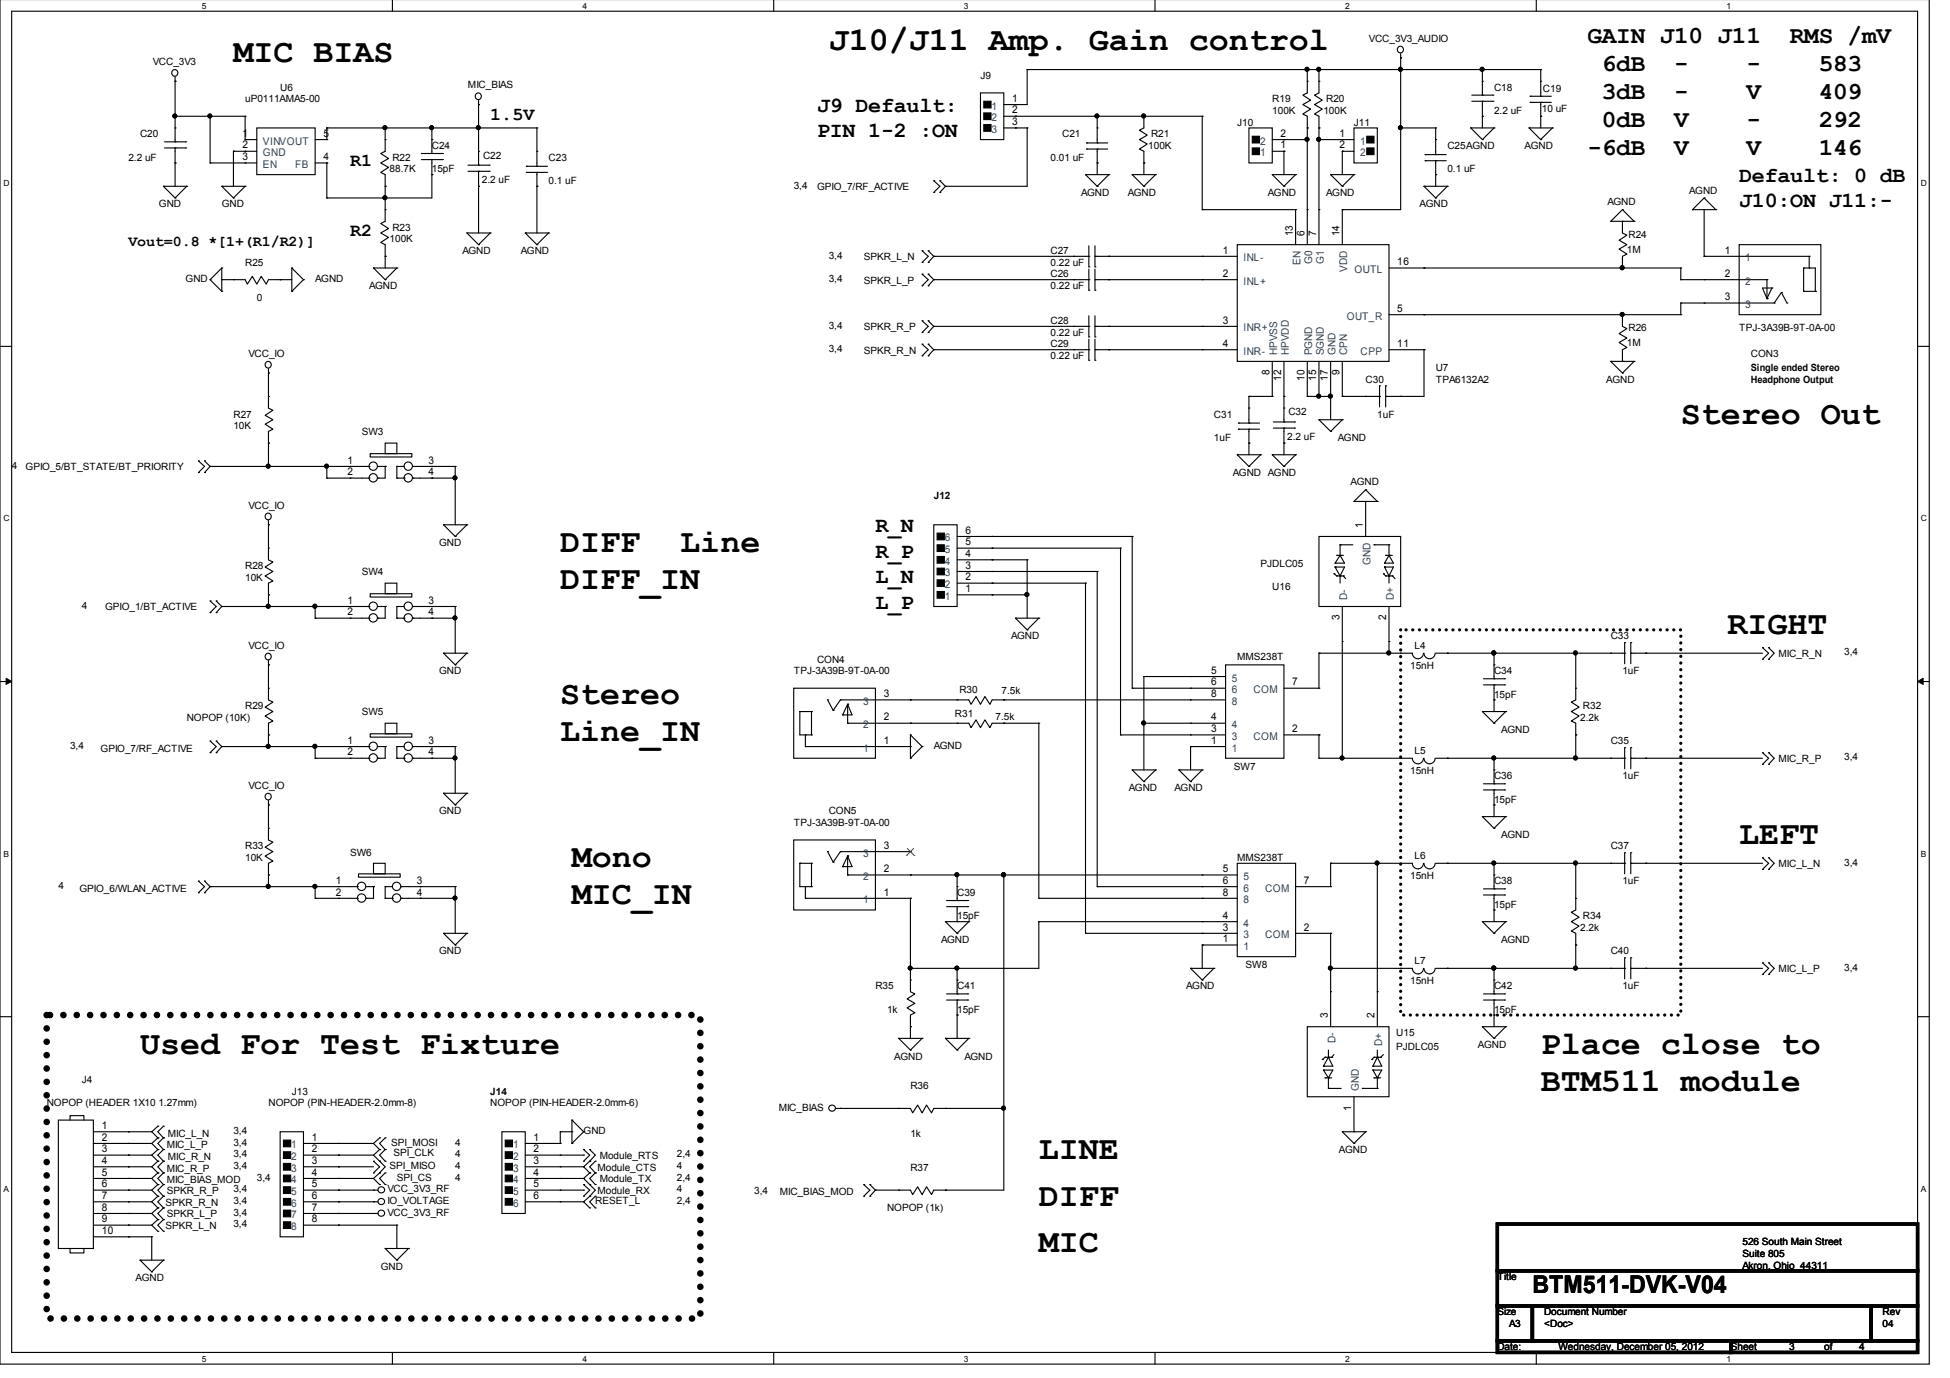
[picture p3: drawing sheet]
<svg xmlns="http://www.w3.org/2000/svg" width="297mm" height="210mm" viewBox="0 0 297 210" stroke-linecap="round" stroke-linejoin="round" font-family="sans-serif">
<defs><g id="words">
<g font-size="5.1">
<text x="35.6" y="9.4">MIC BIAS</text>
<text x="126.2" y="7.6">J10/J11 Amp. Gain control</text>
<text x="256" y="64.5">Stereo Out</text>
<text x="85.3" y="84.1">DIFF</text>
<text x="85.3" y="89.8">DIFF_IN</text>
<text x="103.6" y="84.1">Line</text>
<text x="263.1" y="96.5">RIGHT</text>
<text x="85.3" y="107.2">Stereo</text>
<text x="85.3" y="112.9">Line_IN</text>
<text x="264.9" y="128.5">LEFT</text>
<text x="87.1" y="132.1">Mono</text>
<text x="87.1" y="137.8">MIC_IN</text>
<text x="21.3" y="160.5">Used For Test Fixture</text>
<text x="234.7" y="160.5">Place close to</text>
<text x="234.7" y="166.2">BTM511 module</text>
<text x="158.2" y="176.5">LINE</text>
<text x="158.2" y="183.7">DIFF</text>
<text x="158.2" y="190.8">MIC</text>
</g>
<g font-size="3.7">
<text x="241.8" y="6.6">GAIN J10 J11</text>
<text x="244" y="10.9">6dB</text>
<text x="255" y="10.9">-</text>
<text x="266" y="10.9">-</text>
<text x="272.6" y="6.6">RMS /mV</text>
<text x="277" y="10.9">583</text>
<text x="244" y="15.1">3dB</text>
<text x="255" y="15.1">-</text>
<text x="266" y="15.1">V</text>
<text x="277" y="15.1">409</text>
<text x="241.8" y="23.6">-6dB</text>
<text x="244" y="19.3">0dB</text>
<text x="255" y="19.3">V</text>
<text x="255" y="23.6">V</text>
<text x="266" y="19.3">-</text>
<text x="266" y="23.6">V</text>
<text x="277" y="19.3">292</text>
<text x="277" y="23.6">146</text>
<text x="233.4" y="196.9">BTM511-DVK-V04</text>
</g>
<g font-size="3.3">
<text x="124.5" y="17">J9 Default:</text>
<text x="124.5" y="20.9">PIN 1-2 :ON</text>
<text x="264.9" y="27.7">Default: 0 dB</text>
<text x="264.9" y="31.6">J10:ON J11:-</text>
<text x="133.4" y="81">R_N</text>
<text x="133.4" y="84.9">R_P</text>
<text x="133.4" y="88.8">L_N</text>
<text x="133.4" y="92.7">L_P</text>
</g>
<g font-size="2.8">
<text x="74.7" y="18.2">1.5V</text>
<text x="53.3" y="25.3">R1</text>
<text x="53.3" y="36">R2</text>
</g>
<text font-size="2.3" x="19.6" y="37.4">Vout=0.8 *[1+(R1/R2)]</text>
<g font-size="1.6" fill="#004080">
<text x="151" y="16.7">1</text>
<text x="40" y="22">VINVOUT</text>
<text x="40" y="23.8">GND</text>
<text x="151" y="18.5">2</text>
<text x="151" y="20.2">3</text>
<text x="191.9" y="23.8">1</text>
<text x="191.9" y="22">2</text>
<text x="207.2" y="22">1</text>
<text x="207.2" y="23.8">2</text>
<text x="40" y="25.6">EN</text>
<text x="45" y="25.6">FB</text>
<text x="189.4" y="39.8">INL-</text>
<text x="198.1" y="40.3" transform="rotate(-90 198.1 40.3)">EN</text>
<text x="199.9" y="40.2" transform="rotate(-90 199.9 40.2)">G0</text>
<text x="201.7" y="40.2" transform="rotate(-90 201.7 40.2)">G1</text>
<text x="205.2" y="41.4" transform="rotate(-90 205.2 41.4)">VDD</text>
<text x="206.3" y="41.6">OUTL</text>
<text x="265.9" y="39.8">1</text>
<text x="189.4" y="43.4">INL+</text>
<text x="265.9" y="46.9">3</text>
<text x="265.9" y="43.4">2</text>
<text x="189.4" y="50.5">INR+</text>
<text x="205.1" y="48.7">OUT_R</text>
<text x="189.4" y="54">INR-</text>
<text x="194.6" y="54.1" transform="rotate(-90 194.6 54.1)">HPVSS</text>
<text x="196.3" y="54.1" transform="rotate(-90 196.3 54.1)">HPVDD</text>
<text x="199.9" y="54.1" transform="rotate(-90 199.9 54.1)">PGND</text>
<text x="201.7" y="54.1" transform="rotate(-90 201.7 54.1)">SGND</text>
<text x="203.5" y="54.1" transform="rotate(-90 203.5 54.1)">GND</text>
<text x="205.2" y="54.1" transform="rotate(-90 205.2 54.1)">CPN</text>
<text x="207.3" y="54">CPP</text>
<text x="143.9" y="82.5">6</text>
<text x="143.9" y="89.6">2</text>
<text x="143.9" y="87.8">3</text>
<text x="143.9" y="86">4</text>
<text x="143.9" y="84.3">5</text>
<text x="208.8" y="86" transform="rotate(-90 208.8 86)">GND</text>
<text x="143.9" y="91.4">1</text>
<text x="205.2" y="91.5" transform="rotate(-90 205.2 91.5)">D-</text>
<text x="212.3" y="91.5" transform="rotate(-90 212.3 91.5)">D+</text>
<text x="131.5" y="107.4">3</text>
<text x="187.6" y="103.8">5</text>
<text x="187.6" y="105.6">6</text>
<text x="187.6" y="107.4">8</text>
<text x="190.9" y="105.6">COM</text>
<text x="131.5" y="110.9">2</text>
<text x="187.6" y="112.7">3</text>
<text x="187.6" y="110.9">4</text>
<text x="190.9" y="112.7">COM</text>
<text x="131.5" y="114.5">1</text>
<text x="187.6" y="114.5">1</text>
<text x="131.5" y="130.5">3</text>
<text x="131.5" y="137.6">1</text>
<text x="131.5" y="134">2</text>
<text x="189.4" y="134">5</text>
<text x="189.4" y="135.8">6</text>
<text x="189.4" y="137.6">8</text>
<text x="192.7" y="135.8">COM</text>
<text x="189.4" y="142.9">3</text>
<text x="189.4" y="141.2">4</text>
<text x="192.7" y="142.9">COM</text>
<text x="189.4" y="144.7">1</text>
<text x="203.5" y="158.9" transform="rotate(-90 203.5 158.9)">D-</text>
<text x="210.6" y="159.4" transform="rotate(-90 210.6 159.4)">D+</text>
<text x="207" y="166.1" transform="rotate(-90 207 166.1)">GND</text>
<text x="44.4" y="174.9">1</text>
<text x="44.4" y="176.7">2</text>
<text x="44.4" y="178.5">3</text>
<text x="78.1" y="174.9">1</text>
<text x="78.1" y="176.7">2</text>
<text x="78.1" y="178.5">3</text>
<text x="44.4" y="180.3">4</text>
<text x="44.4" y="182">5</text>
<text x="44.4" y="183.8">6</text>
<text x="44.4" y="185.6">7</text>
<text x="78.1" y="180.3">4</text>
<text x="78.1" y="182">5</text>
<text x="78.1" y="183.8">6</text>
<text x="44.4" y="187.4">8</text>
</g>
<g font-size="1.6">
<text x="154.2" y="15.5">1</text>
<text x="154.2" y="17.3">2</text>
<text x="36.9" y="20.8">1</text>
<text x="36.9" y="22.6">2</text>
<text x="49.3" y="20.8">5</text>
<text x="154.2" y="19.1">3</text>
<text x="195.1" y="22.6">1</text>
<text x="195.1" y="20.8">2</text>
<text x="204" y="20.8">1</text>
<text x="204" y="22.6">2</text>
<text x="36.9" y="24.4">3</text>
<text x="49.3" y="24.4">4</text>
<text x="196.9" y="36" transform="rotate(-90 196.9 36)">13</text>
<text x="198.7" y="36" transform="rotate(-90 198.7 36)">6</text>
<text x="200.5" y="36" transform="rotate(-90 200.5 36)">7</text>
<text x="204" y="36" transform="rotate(-90 204 36)">14</text>
<text x="186.3" y="38.6">1</text>
<text x="212.9" y="40.4">16</text>
<text x="262.7" y="38.6">1</text>
<text x="186.3" y="42.2">2</text>
<text x="212.9" y="47.5">5</text>
<text x="262.7" y="45.7">3</text>
<text x="262.7" y="42.2">2</text>
<text x="186.3" y="49.3">3</text>
<text x="186.3" y="52.8">4</text>
<text x="212.9" y="52.8">11</text>
<text x="193.4" y="57.2" transform="rotate(-90 193.4 57.2)">8</text>
<text x="195.2" y="58" transform="rotate(-90 195.2 58)">12</text>
<text x="198.7" y="58" transform="rotate(-90 198.7 58)">10</text>
<text x="200.5" y="58" transform="rotate(-90 200.5 58)">15</text>
<text x="202.3" y="58" transform="rotate(-90 202.3 58)">17</text>
<text x="204" y="57.2" transform="rotate(-90 204 57.2)">9</text>
<text x="52.9" y="70.6">1</text>
<text x="65.3" y="70.6">3</text>
<text x="52.9" y="72.4">2</text>
<text x="65.3" y="72.4">4</text>
<text x="147.1" y="83.1">5</text>
<text x="147.1" y="81.3">6</text>
<text x="207.6" y="80.4" transform="rotate(-90 207.6 80.4)">1</text>
<text x="147.1" y="88.4">2</text>
<text x="147.1" y="86.6">3</text>
<text x="147.1" y="84.9">4</text>
<text x="52.9" y="92">1</text>
<text x="52.9" y="93.7">2</text>
<text x="65.3" y="92">3</text>
<text x="65.3" y="93.7">4</text>
<text x="147.1" y="90.2">1</text>
<text x="204" y="94.5" transform="rotate(-90 204 94.5)">3</text>
<text x="211.2" y="94.5" transform="rotate(-90 211.2 94.5)">2</text>
<text x="134.6" y="106.2">3</text>
<text x="184.5" y="102.6">5</text>
<text x="184.5" y="104.4">6</text>
<text x="184.5" y="106.2">8</text>
<text x="196.8" y="104.4">7</text>
<text x="52.9" y="113.3">1</text>
<text x="65.3" y="113.3">3</text>
<text x="134.6" y="113.3">1</text>
<text x="134.6" y="109.7">2</text>
<text x="184.5" y="113.3">1</text>
<text x="184.5" y="111.5">3</text>
<text x="184.5" y="109.7">4</text>
<text x="196.8" y="111.5">2</text>
<text x="52.9" y="115.1">2</text>
<text x="65.3" y="115.1">4</text>
<text x="134.6" y="129.3">3</text>
<text x="51.1" y="134.6">1</text>
<text x="51.1" y="136.4">2</text>
<text x="63.5" y="134.6">3</text>
<text x="63.5" y="136.4">4</text>
<text x="134.6" y="136.4">1</text>
<text x="134.6" y="132.9">2</text>
<text x="186.3" y="132.9">5</text>
<text x="186.3" y="134.6">6</text>
<text x="186.3" y="136.4">8</text>
<text x="198.6" y="134.6">7</text>
<text x="186.3" y="143.5">1</text>
<text x="186.3" y="141.7">3</text>
<text x="186.3" y="140">4</text>
<text x="198.6" y="141.7">2</text>
<text x="202.3" y="155.1" transform="rotate(-90 202.3 155.1)">3</text>
<text x="209.4" y="155.1" transform="rotate(-90 209.4 155.1)">2</text>
<text x="15.5" y="172">1</text>
<text x="15.5" y="173.8">2</text>
<text x="47.5" y="173.8">1</text>
<text x="81.3" y="173.8">1</text>
<text x="205.8" y="169.2" transform="rotate(-90 205.8 169.2)">1</text>
<text x="15.5" y="175.5">3</text>
<text x="15.5" y="177.3">4</text>
<text x="15.5" y="179.1">5</text>
<text x="47.5" y="175.5">2</text>
<text x="47.5" y="177.3">3</text>
<text x="47.5" y="179.1">4</text>
<text x="81.3" y="175.5">2</text>
<text x="81.3" y="177.3">3</text>
<text x="81.3" y="179.1">4</text>
<text x="15.5" y="180.9">6</text>
<text x="15.5" y="182.6">7</text>
<text x="15.5" y="184.4">8</text>
<text x="47.5" y="180.9">5</text>
<text x="47.5" y="182.6">6</text>
<text x="47.5" y="184.4">7</text>
<text x="81.3" y="180.9">5</text>
<text x="81.3" y="182.6">6</text>
<text x="15.5" y="186.2">9</text>
<text x="15.5" y="188">10</text>
<text x="47.5" y="186.2">8</text>
</g>
<g font-size="1.5">
<text x="23.3" y="9.9">VCC_3V3</text>
<text x="208.5" y="6.4">VCC_3V3_AUDIO</text>
<text x="37.3" y="15.6">uP0111AMA5-00</text>
<text x="42.7" y="13.8">U6</text>
<text x="71.3" y="13.5">MIC_BIAS</text>
<text x="149.4" y="12">J9</text>
<text x="193.8" y="15.6">R19</text>
<text x="193.8" y="17.4">100K</text>
<text x="201.6" y="17.4">100K</text>
<text x="202" y="15.6">R20</text>
<text x="227.6" y="13.8">C18</text>
<text x="227.6" y="17.4">2.2 uF</text>
<text x="234.9" y="17">10 uF</text>
<text x="235" y="14">C19</text>
<text x="21.3" y="20.9">C20</text>
<text x="65.8" y="22.7">C24</text>
<text x="161.8" y="20.9">C21</text>
<text x="174.9" y="22.7">100K</text>
<text x="175.3" y="20.9">R21</text>
<text x="188.5" y="19.1">J10</text>
<text x="206.2" y="19.1">J11</text>
<text x="220.5" y="22.7">C25AGND</text>
<text x="232.2" y="22.7">AGND</text>
<text x="19.6" y="24.5">2.2 uF</text>
<text x="59.4" y="26.3">88.7K</text>
<text x="59.8" y="24.5">R22</text>
<text x="65.8" y="26.3">15pF</text>
<text x="73.4" y="27.9">2.2 uF</text>
<text x="73.6" y="24.1">C22</text>
<text x="83.6" y="24.5">C23</text>
<text x="83.6" y="28">0.1 uF</text>
<text x="120.9" y="28.7">3,4</text>
<text x="124.5" y="29">GPIO_7/RF_ACTIVE</text>
<text x="160" y="24.5">0.01 uF</text>
<text x="164.7" y="29.8">AGND</text>
<text x="171.8" y="29.8">AGND</text>
<text x="193.1" y="29.8">AGND</text>
<text x="202" y="29.8">AGND</text>
<text x="220.5" y="26.3">0.1 uF</text>
<text x="257.3" y="29.5">AGND</text>
<text x="24.2" y="31.6">GND</text>
<text x="33.8" y="31.6">GND</text>
<text x="59.8" y="35.2">R23</text>
<text x="216.2" y="31.6">AGND</text>
<text x="244.9" y="31.3">AGND</text>
<text x="37.3" y="40.5">R25</text>
<text x="59.4" y="36.9">100K</text>
<text x="70.4" y="38.7">AGND</text>
<text x="79.3" y="38.7">AGND</text>
<text x="126.2" y="39.4">3,4</text>
<text x="131.6" y="39.6">SPKR_L_N</text>
<text x="160" y="38.7">C27</text>
<text x="160" y="40.5">0.22 uF</text>
<text x="247.8" y="38.5">1M</text>
<text x="248.1" y="36.3">R24</text>
<text x="28.3" y="42.9">GND</text>
<text x="39.1" y="45.8">0</text>
<text x="48" y="42.9">AGND</text>
<text x="56.2" y="44">AGND</text>
<text x="126.2" y="42.9">3,4</text>
<text x="131.6" y="43.2">SPKR_L_P</text>
<text x="160" y="42.3">C26</text>
<text x="160" y="44">0.22 uF</text>
<text x="126.2" y="53.6">3,4</text>
<text x="126.2" y="50.1">3,4</text>
<text x="131.6" y="53.9">SPKR_R_N</text>
<text x="131.6" y="50.3">SPKR_R_P</text>
<text x="160" y="49.4">C28</text>
<text x="160" y="51.2">0.22 uF</text>
<text x="160" y="52.9">C29</text>
<text x="247.8" y="52.8">1M</text>
<text x="248.1" y="50.5">R26</text>
<text x="264.9" y="50.5">TPJ-3A39B-9T-0A-00</text>
<text x="37.8" y="54.4">VCC_IO</text>
<text x="160" y="54.7">0.22 uF</text>
<text x="208" y="58.3">C30</text>
<text x="218.7" y="56.5">U7</text>
<text x="218.7" y="58.3">TPA6132A2</text>
<text x="244.7" y="58.3">AGND</text>
<text x="266.7" y="56.5">Single ended Stereo</text>
<text x="266.7" y="58.3">Headphone Output</text>
<text x="266.7" y="54.4">CON3</text>
<text x="35.6" y="63.6">R27</text>
<text x="35.6" y="65.4">10K</text>
<text x="184.9" y="63.6">C31</text>
<text x="196.3" y="63.3">C32</text>
<text x="209.8" y="63.6">1uF</text>
<text x="1.8" y="71.4">4</text>
<text x="3.9" y="71.6">GPIO_5/BT_STATE/BT_PRIORITY</text>
<text x="55.1" y="66.3">SW3</text>
<text x="184.9" y="67.2">1uF</text>
<text x="196.1" y="67">2.2 uF</text>
<text x="203.8" y="67.2">AGND</text>
<text x="37.8" y="77.5">VCC_IO</text>
<text x="142.2" y="76">J12</text>
<text x="187.8" y="72.5">AGND AGND</text>
<text x="205.7" y="73.9">AGND</text>
<text x="66.9" y="83.2">GND</text>
<text x="37.3" y="86.7">R28</text>
<text x="37.3" y="88.5">10K</text>
<text x="55.1" y="87.6">SW4</text>
<text x="192" y="86.4">PJDLC05</text>
<text x="193.8" y="89.9">U16</text>
<text x="12.4" y="92.7">4</text>
<text x="16" y="93">GPIO_1/BT_ACTIVE</text>
<text x="37.8" y="98.8">VCC_IO</text>
<text x="124.5" y="100.9">CON4</text>
<text x="154" y="97.4">AGND</text>
<text x="188.5" y="100.6">MMS238T</text>
<text x="214.8" y="101.9">15nH</text>
<text x="215.5" y="98.8">L4</text>
<text x="245.4" y="97.4">C33</text>
<text x="270.9" y="100.1">MIC_R_N</text>
<text x="280.9" y="99.8">3,4</text>
<text x="66.9" y="102.7">GND</text>
<text x="120.9" y="102.7">TPJ-3A39B-9T-0A-00</text>
<text x="146.1" y="105.6">R30</text>
<text x="152.6" y="105.8">7.5k</text>
<text x="227.6" y="102.7">C34</text>
<text x="227.6" y="106.3">15pF</text>
<text x="247.1" y="102.7">1uF</text>
<text x="28.4" y="109.8">NOPOP (10K)</text>
<text x="37.3" y="108">R29</text>
<text x="55.1" y="109">SW5</text>
<text x="145.5" y="109.1">R31</text>
<text x="151.6" y="109.7">7.5k</text>
<text x="228.7" y="111.6">AGND</text>
<text x="240.7" y="109.8">2.2k</text>
<text x="241.1" y="108">R32</text>
<text x="245.4" y="113.4">C35</text>
<text x="10.7" y="114.1">3,4</text>
<text x="15.3" y="114.5">GPIO_7/RF_ACTIVE</text>
<text x="142.2" y="114.1">AGND</text>
<text x="188" y="117.3">SW7</text>
<text x="214.8" y="117.9">15nH</text>
<text x="215.5" y="114.8">L5</text>
<text x="227.6" y="118.7">C36</text>
<text x="247.1" y="118.7">1uF</text>
<text x="270.9" y="116.1">MIC_R_P</text>
<text x="280.9" y="115.8">3,4</text>
<text x="37.8" y="120.2">VCC_IO</text>
<text x="66.9" y="124.1">GND</text>
<text x="120.9" y="125.8">TPJ-3A39B-9T-0A-00</text>
<text x="126.2" y="124.1">CON5</text>
<text x="172" y="120.5">AGND</text>
<text x="178.9" y="120.5">AGND</text>
<text x="227.6" y="122.3">15pF</text>
<text x="37.3" y="129.4">R33</text>
<text x="37.3" y="131.2">10K</text>
<text x="53.3" y="130.3">SW6</text>
<text x="188.5" y="131.2">MMS238T</text>
<text x="215.5" y="130.8">L6</text>
<text x="228.7" y="127.6">AGND</text>
<text x="245.4" y="129.4">C37</text>
<text x="280.9" y="131.8">3,4</text>
<text x="8.9" y="135.4">4</text>
<text x="12.1" y="135.8">GPIO_6/WLAN_ACTIVE</text>
<text x="145.8" y="136.5">C39</text>
<text x="214.8" y="133.9">15nH</text>
<text x="227.6" y="134.7">C38</text>
<text x="247.1" y="134.7">1uF</text>
<text x="270.9" y="132.1">MIC_L_N</text>
<text x="143.3" y="143.6">AGND</text>
<text x="145.8" y="140.1">15pF</text>
<text x="227.6" y="138.3">15pF</text>
<text x="228.7" y="143.6">AGND</text>
<text x="240.7" y="141.8">2.2k</text>
<text x="241.1" y="140.1">R34</text>
<text x="66.9" y="145.4">GND</text>
<text x="189.7" y="147.5">SW8</text>
<text x="214.8" y="149.9">15nH</text>
<text x="215.5" y="146.8">L7</text>
<text x="245.4" y="145.4">C40</text>
<text x="270.9" y="148.1">MIC_L_P</text>
<text x="280.9" y="147.8">3,4</text>
<text x="133.3" y="150.7">R35</text>
<text x="135.1" y="154.3">1k</text>
<text x="145.8" y="150.7">C41</text>
<text x="145.8" y="154.3">15pF</text>
<text x="180.7" y="150.7">AGND</text>
<text x="227.6" y="150.7">C42</text>
<text x="227.6" y="154.3">15pF</text>
<text x="247.1" y="150.7">1uF</text>
<text x="136.2" y="161.4">AGND</text>
<text x="146.9" y="161.4">AGND</text>
<text x="212.7" y="157.8">U15</text>
<text x="212.7" y="159.9">PJDLC05</text>
<text x="225.1" y="159.6">AGND</text>
<text x="12.4" y="164.9">J4</text>
<text x="44.4" y="166.7">J13</text>
<text x="74.7" y="166.7">J14</text>
<text x="138.7" y="165.9">R36</text>
<text x="7.1" y="168.5">NOPOP (HEADER 1X10 1.27mm)</text>
<text x="25.6" y="173.2">MIC_L_N</text>
<text x="35.6" y="172.7">3,4</text>
<text x="40.9" y="168.5">NOPOP (PIN-HEADER-2.0mm-8)</text>
<text x="74.7" y="168.5">NOPOP (PIN-HEADER-2.0mm-6)</text>
<text x="88.9" y="172.7">GND</text>
<text x="118.6" y="169.2">MIC_BIAS</text>
<text x="138.7" y="173.2">1k</text>
<text x="25.4" y="174.9">MIC_L_P</text>
<text x="25.4" y="178.5">MIC_R_P</text>
<text x="25.6" y="176.7">MIC_R_N</text>
<text x="35.6" y="174.5">3,4</text>
<text x="35.6" y="178.1">3,4</text>
<text x="35.6" y="176.3">3,4</text>
<text x="39.1" y="179.8">3,4</text>
<text x="59.4" y="178.1">SPI_MISO</text>
<text x="59.6" y="174.5">SPI_MOSI</text>
<text x="59.9" y="176.1">SPI_CLK</text>
<text x="60.5" y="179.8">SPI_CS</text>
<text x="69.3" y="179.8">4</text>
<text x="69.3" y="174.5">4</text>
<text x="69.3" y="176.3">4</text>
<text x="69.3" y="178.1">4</text>
<text x="91" y="178.3">Module_CTS</text>
<text x="91.4" y="176.5">Module_RTS</text>
<text x="103.1" y="178.1">4</text>
<text x="103.1" y="176.3">2,4</text>
<text x="103.1" y="179.8">2,4</text>
<text x="138.7" y="178.3">R37</text>
<text x="204" y="175.6">AGND</text>
<text x="25.2" y="183.7">SPKR_R_N</text>
<text x="25.4" y="185.4">SPKR_L_P</text>
<text x="25.4" y="181.9">SPKR_R_P</text>
<text x="25.4" y="180.3">MIC_BIAS_MOD</text>
<text x="35.6" y="183.4">3,4</text>
<text x="35.6" y="185.2">3,4</text>
<text x="35.6" y="181.6">3,4</text>
<text x="59" y="181.6">VCC_3V3_RF</text>
<text x="59" y="183.4">IO_VOLTAGE</text>
<text x="59" y="185.2">VCC_3V3_RF</text>
<text x="90.7" y="183.4">RESET_L</text>
<text x="91" y="181.9">Module_RX</text>
<text x="91.4" y="180.1">Module_TX</text>
<text x="103.1" y="181.6">4</text>
<text x="103.1" y="183.4">2,4</text>
<text x="114.9" y="181.9">3,4</text>
<text x="118.8" y="182">MIC_BIAS_MOD</text>
<text x="135.1" y="184.5">NOPOP (1k)</text>
<text x="25.2" y="187.2">SPKR_L_N</text>
<text x="35.6" y="187">3,4</text>
<text x="265.4" y="189.7">526 South Main Street</text>
<text x="265.4" y="191.4">Suite 805</text>
<text x="20.7" y="195.2">AGND</text>
<text x="58" y="193.4">GND</text>
<text x="228.1" y="195">Title</text>
<text x="265.4" y="193.2">Akron, Ohio 44311</text>
<text x="228.1" y="200.3">Size</text>
<text x="229.9" y="202.1">A3</text>
<text x="235.2" y="200.3">Document Number</text>
<text x="235.2" y="202.1">&lt;Doc&gt;</text>
<text x="286.8" y="200.3">Rev</text>
<text x="286.8" y="202.1">04</text>
<text x="228.1" y="205.7">Date:</text>
<text x="237.4" y="205.7">Wednesday, December 05, 2012</text>
<text x="263.7" y="205.7">Sheet</text>
<text x="272.5" y="205.7">3</text>
<text x="277.9" y="205.7">of</text>
<text x="283.2" y="205.7">4</text>
</g>
<g font-size="1.3">
<text x="30.7" y="1.4">5</text>
<text x="88.7" y="1.4">4</text>
<text x="146.8" y="1.4">3</text>
<text x="204.9" y="1.4">2</text>
<text x="263" y="1.4">1</text>
<text x=".5" y="28.4">D</text>
<text x="292.6" y="28.4">D</text>
<text x=".5" y="79.4">C</text>
<text x="292.6" y="79.4">C</text>
<text x=".5" y="130.5">B</text>
<text x="292.6" y="130.5">B</text>
<text x=".5" y="181.5">A</text>
<text x="292.6" y="181.5">A</text>
<text x="30.7" y="207.4">5</text>
<text x="88.7" y="207.4">4</text>
<text x="146.8" y="207.4">3</text>
<text x="204.9" y="207.4">2</text>
<text x="263" y="207.4">1</text>
</g>
</g></defs>
<path d="M0 -.1v207.9h293.9v-207.9M1.8 1.7h290.3v204.3h-290.3z" fill="none" stroke="#000" stroke-width=".17"/>
<g fill="#fff">
<path d="M30.7 .2h.6v1.3h-.6z"/>
<path d="M30.7 206.3h.6v1.3h-.6z"/>
</g>
<path d="M59.8 -.1v1.8M59.8 206v1.8" fill="none" stroke="#000" stroke-width=".17"/>
<g fill="#fff">
<path d="M88.7 .2h.6v1.3h-.6z"/>
<path d="M88.7 206.3h.6v1.3h-.6z"/>
</g>
<path d="M117.9 -.1v1.8M117.9 206v1.8" fill="none" stroke="#000" stroke-width=".17"/>
<g fill="#fff">
<path d="M146.8 .2h.6v1.3h-.6z"/>
<path d="M146.8 206.3h.6v1.3h-.6z"/>
</g>
<path d="M175.9 -.1v1.8M175.9 206v1.8" fill="none" stroke="#000" stroke-width=".17"/>
<g fill="#fff">
<path d="M204.9 .2h.6v1.3h-.6z"/>
<path d="M204.9 206.3h.6v1.3h-.6z"/>
</g>
<path d="M234 -.1v1.8M234 206v1.8" fill="none" stroke="#000" stroke-width=".17"/>
<g fill="#fff">
<path d="M263 .2h.6v1.3h-.6z"/>
<path d="M263 206.3h.6v1.3h-.6z"/>
<path d="M.5 27.2h.9v1.3h-.9z"/>
<path d="M292.6 27.2h.9v1.3h-.9z"/>
<path d="M.5 78.2h.9v1.4h-.9z"/>
<path d="M292.6 78.2h.9v1.4h-.9z"/>
</g>
<path d="M0 52.8h1.8M292.1 52.8h1.8" fill="none" stroke="#000" stroke-width=".17"/>
<g fill="#fff">
<path d="M.5 129.3h.8v1.4h-.8z"/>
<path d="M292.6 129.3h.8v1.4h-.8z"/>
</g>
<path d="M0 103.8h1.8M292.1 103.8h1.8" fill="none" stroke="#000" stroke-width=".17"/>
<path d="M.9 103.3l.9 .5-.9 .4zM292.1 103.8l.8-.5v.9z" fill="#000" stroke="#000" stroke-width=".15"/>
<g fill="#fff">
<path d="M.5 180.4h.7v1.3h-.7z"/>
<path d="M292.6 180.4h.7v1.3h-.7z"/>
</g>
<g fill="none" stroke="#000" stroke-width=".17">
<path d="M26.7 17.7h.1M26.7 12.4h.1M26.7 19.5h.1M26.7 17.7h10.6M26.7 11.7v9.9M32 17.7h.1M32 17.7v7.1M37.3 17.7h.1M37.3 17.7v3.6M39.1 19.5h8.9v7.1h-8.9zM49.8 19.5h.1M49.8 19.5h32"/>
<path d="M49.8 19.5v1.8M58.7 19.5h.1M58.7 19.5v3.5l-.7 .4 1.2 .7-1.2 .7 1.2 .7-1.2 .8 .7 .3v7.1l-.7 .4 1.2 .7-1.2 .7 1.2 .7-1.2 .7 .7 .4v3.5M65.8 19.5h.1M65.8 19.5v3.9M72.9 19.5h.1M72.9 15.9h.1M72.9 15.3v9.9M81.8 19.5h.1M81.8 19.5v5.8M149.4 14.2h3.5v7.1h-3.5zM152.9 19.5h3.6"/>
<path d="M152.9 17.7h30.2M154.7 15.9h.1M154.7 19.5h.1M154.7 17.7h.1M156.5 19.5h.1M156.5 10.6h.1M156.5 10.6h78.2M156.5 10.6v5.3h-3.6M156.5 19.5v8.9h-12.5M167.1 17.7h.1M167.1 19.5h.1M167.1 17.7v4.1"/>
<path d="M174.2 17.7h.1M174.2 17.7v1.8l-.6 .3 1.2 .8-1.2 .7 1.2 .6-1.2 .8 .6 .3v3.6M183.1 17.7h.1M183.1 17.7v14.2M190.2 19.5h3.6v5.3h-3.6zM199.1 10.6h.1M199.1 19.5h.1M199.1 10.6v3.6l-.6 .3 1.1 .8-1.1 .6 1.1 .7-1.1 .8 .6 .3v19.6M199.1 12.4h.1M200.9 10.6h.1M200.9 19.5h.1M200.9 10.6v3.6l-.7 .3 1.2 .8-1.2 .6 1.2 .7-1.2 .8 .7 .3v19.6"/>
<path d="M200.9 12.4h.1M206.2 19.5h3.6v5.3h-3.6zM213.4 19.5h.1M213.4 10.6h.1M213.4 8.8h.1M213.4 19.5h5.3M213.4 8.1v23.8h-8.9M218.7 19.5h.1M218.7 19.5v4.1M224 19.5h.1M224 19.5h3.6M224 19.5l1.8 1.8"/>
<path d="M224.2 15.4h3.2M224.2 14.5h3.2M225.8 17.7h.1M225.8 10.6h.1M225.8 14.5h.1M225.8 15.4h.1M225.8 12.4h.1M225.8 10.6v3.9M225.8 15.4v4.1M227.4 15.4h.1M227.4 14.5h.1M227.6 19.5h.1"/>
<path d="M227.6 19.5l-1.8 1.8M232.9 19.5h.1M232.9 19.5h3.6M232.9 19.5l1.8 1.8M233.1 14.7h.1M233.1 15.6h.1M233.1 14.7h3.2M233.1 15.6h3.2M234.7 17.7h.1M234.7 10.6h.1M234.7 15.6h.1M234.7 14.7h.1"/>
<path d="M234.7 12.4h.1M234.7 10.6v4.1M234.7 15.6v3.9M236.5 19.5h.1M236.5 19.5l-1.8 1.8M24.9 28.4h.1M24.9 28.4h3.5M24.9 28.4l1.8 1.8M25.1 22.5h3.2M25.1 21.6h3.2M26.7 24.8h.1M26.7 30.2h.1"/>
<path d="M26.7 21.6h.1M26.7 22.5h.1M26.7 22.5v5.9M28.3 22.5h.1M28.3 21.6h.1M28.4 28.4h.1M28.4 28.4l-1.7 1.8M32 24.8h.1M32 24.8h7.1M33.8 28.4h.1M33.8 28.4h3.5M33.8 28.4l1.8 1.8"/>
<path d="M35.6 23h.1M35.6 30.2h.1M35.6 23h3.5M35.6 23v5.4M37.3 28.4h.1M37.3 21.3h.1M37.3 23h.1M37.3 24.8h.1M37.3 21.3h1.8M37.3 28.4l-1.7 1.8M48 21.3h1.8M48 24.8h1.8"/>
<path d="M49.8 24.8h.1M49.8 30.2h.1M49.8 21.3h.1M49.8 24.8v5.4M58.7 39h.1M58.7 30.2h.1M58.7 28.4h.1M58.7 31.9h.1M58.7 21.3h.1M64.2 24.3h3.2M64.2 23.4h3.2M65.8 26.6h.1"/>
<path d="M65.8 23.4h.1M65.8 24.3h.1M65.8 21.3h.1M65.8 24.3v5.9h-16M67.4 24.3h.1M67.4 23.4h.1M71.1 35.5h.1M71.1 35.5h3.6M71.1 35.5l1.8 1.8M71.3 26.1h3.2M71.3 25.2h3.2M72.9 28.4h.1"/>
<path d="M72.9 37.3h.1M72.9 25.2h.1M72.9 26.1h.1M72.9 23h.1M72.9 26.1v9.4M74.5 26.1h.1M74.5 25.2h.1M74.7 35.5h.1M74.7 35.5l-1.8 1.8M80 35.5h.1M80 35.5h3.6M80 35.5l1.8 1.8"/>
<path d="M80.2 25.3h.1M80.2 26.3h.1M80.2 25.3h3.2M80.2 26.3h3.2M81.8 28.4h.1M81.8 37.3h.1M81.8 26.3h.1M81.8 25.3h.1M81.8 23h.1M81.8 26.3v9.2M83.6 35.5h.1M83.6 35.5l-1.8 1.8"/>
<path d="M140.5 38.2h.1M140.5 40h.1M140.5 38.2l.9 .8-.9 1M141.4 40h.1M141.4 38.2h.1M141.4 38.2l.8 .8M142.2 39h.1M142.2 27.5h.1M142.2 29.3h.1M142.2 39h23.7M142.2 27.5l1 .9-1 .9M142.2 39l-.8 1"/>
<path d="M143.2 29.3h.1M143.2 27.5h.1M143.2 27.5l.8 .9M144 28.4h.1M144 28.4l-.8 .9M163.6 39h.1M165.4 26.6h.1M165.4 26.6h3.5M165.4 26.6l1.7 1.8M165.5 21.8h.1M165.5 22.7h.1M165.5 21.8h3.2"/>
<path d="M165.5 22.7h3.2M165.9 39h.1M165.9 37.4v3.3M166.8 39h.1M166.8 39h21.7M166.8 37.4v3.3M167.1 24.8h.1M167.1 28.4h.1M167.1 22.7h.1M167.1 21.8h.1M167.1 22.7v3.9M168.9 39h.1"/>
<path d="M168.9 26.6h.1M168.9 26.6l-1.8 1.8M172.5 26.6h.1M172.5 26.6h3.5M172.5 26.6l1.7 1.8M174.2 24.8h.1M174.2 28.4h.1M176 26.6h.1M176 26.6l-1.8 1.8M183.1 31.9h.1M183.1 39h.1M183.1 31.9h14.3"/>
<path d="M188.5 37.3h23.1v17.7h-23.1zM193.8 26.6h.1M193.8 21.3h5.3M193.8 23h1.8M193.8 26.6h3.6M193.8 26.6l1.8 1.8M195.6 21.3h.1M195.6 23h.1M195.6 28.4h.1M195.6 23v3.6M197.4 26.6h.1M197.4 31.9h.1"/>
<path d="M197.4 26.6l-1.8 1.8M197.4 31.9v5.4M199.1 21.3h.1M199.1 31.9h.1M200.9 21.3h.1M200.9 31.9h.1M200.9 21.3h5.3M202.7 26.6h.1M202.7 26.6h3.5M202.7 26.6l1.8 1.8M204.5 31.9h.1M204.5 23h.1"/>
<path d="M204.5 28.4h.1M204.5 21.3h.1M204.5 23v3.6M204.5 31.9v5.4M204.5 23h1.7M206.2 26.6h.1M206.2 26.6l-1.7 1.8M216.9 28.4h.1M216.9 28.4h3.6M216.9 28.4l1.8 1.8M217.1 23.6h.1M217.1 24.5h.1"/>
<path d="M217.1 23.6h3.2M217.1 24.5h3.2M218.7 26.6h.1M218.7 30.2h.1M218.7 24.5h.1M218.7 23.6h.1M218.7 21.3h.1M218.7 24.5v3.9M220.5 28.4h.1M220.5 28.4l-1.8 1.8M225.8 21.3h.1M234.7 21.3h.1"/>
<path d="M245.4 33.7h.1M245.4 33.7h3.5M247.1 31.9h.1M247.1 33.7v1.8l.7 .3-1.2 .8 1.2 .7-1.2 .6 1.2 .8-.7 .3v1.8M247.1 33.7h.1M247.1 31.9l-1.7 1.8M247.1 31.9l1.8 1.8M248.9 33.7h.1M257.8 31.9h.1M257.8 31.9h3.6M259.6 39h.1M259.6 30.2h.1"/>
<path d="M259.6 31.9v7.1M259.6 39h16M259.6 30.2l1.8 1.7M259.6 30.2l-1.8 1.7M261.4 31.9h.1M264.9 37.3h12.5v10.6h-12.5zM275.6 39h.1M275.6 39v1.8M32 42.6h.1M32 42.6l1.8 1.8M33.8 42.6h.1M33.8 44.4h.1"/>
<path d="M33.8 40.8h.1M33.8 42.6h3.5l.4 .7 .7-1.2 .7 1.2 .7-1.2 .8 1.2 .3-.7h3.6M33.8 40.8v3.6M33.8 40.8l-1.8 1.8M35.6 42.6h.1M40.9 56.8h.1M40.9 56.1v6.1l.7 .3-1.2 .8 1.2 .6-1.2 .7 1.2 .8-.7 .3v5.3M42.7 42.6h.1M44.5 40.8h.1M44.5 44.4h.1M44.5 40.8v3.6M44.5 40.8l1.7 1.8"/>
<path d="M46.2 42.6h.1M46.2 42.6l-1.7 1.8M56.9 40.8h.1M56.9 40.8h3.6M56.9 40.8l1.8 1.8M58.7 42.6h.1M60.5 40.8h.1M60.5 40.8l-1.8 1.8M140.5 41.8h.1M140.5 43.5h.1M140.5 52.4h.1M140.5 54.2h.1"/>
<path d="M140.5 48.9h.1M140.5 50.6h.1M140.5 41.8l.9 .8-.9 .9M140.5 52.4l.9 .9-.9 .9M140.5 48.9l.9 .8-.9 .9M141.4 43.5h.1M141.4 41.8h.1M141.4 54.2h.1M141.4 52.4h.1M141.4 50.6h.1M141.4 48.9h.1M141.4 41.8l.8 .8"/>
<path d="M141.4 52.4l.8 .9M141.4 48.9l.8 .8M142.2 42.6h.1M142.2 53.3h.1M142.2 49.7h.1M142.2 42.6h23.7M142.2 53.3h23.7M142.2 49.7h23.7M142.2 42.6l-.8 .9M142.2 53.3l-.8 .9M142.2 49.7l-.8 .9M163.6 49.7h.1"/>
<path d="M163.6 53.3h.1M163.6 42.6h.1M165.9 51.3h.1M165.9 49.7h.1M165.9 54.9h.1M165.9 53.3h.1M165.9 40.7h.1M165.9 44.2h.1M165.9 42.6h.1M165.9 41v3.2M165.9 48.1v3.2M165.9 51.7v3.2"/>
<path d="M166.8 49.7h.1M166.8 51.3h.1M166.8 53.3h.1M166.8 54.9h.1M166.8 40.7h.1M166.8 42.6h.1M166.8 44.2h.1M166.8 42.6h21.7M166.8 53.3h21.7M166.8 49.7h21.7M166.8 41v3.2M166.8 48.1v3.2"/>
<path d="M166.8 51.7v3.2M168.9 42.6h.1M168.9 53.3h.1M168.9 49.7h.1M183.1 42.6h.1M183.1 49.7h.1M183.1 53.3h.1M193.8 55v5.4M195.6 55v9.3M199.1 55v5.4M200.9 55v5.4M202.7 55v8.9"/>
<path d="M204.5 55v5.4M210.1 58.8h.1M210.1 58.8v3.2M211.1 58.8h.1M211.1 58.8v3.2M211.6 47.9h44.4M211.6 40.8h44.4M211.6 53.3h5.3M216.9 53.3h.1M216.9 47.9h.1M216.9 40.8h.1M216.9 53.3v7.1h-5.8"/>
<path d="M245.4 55h.1M245.4 55h3.5M245.4 55l1.7 1.8M247.1 47.9h.1M247.1 40.8h.1M247.1 56.8h.1M247.1 47.9v1.8l.7 .4-1.2 .7 1.2 .7-1.2 .7 1.2 .7-.7 .4v1.7M247.1 55h.1M248.9 55h.1M248.9 55l-1.8 1.8M256 47.9h.1M256 40.8h.1"/>
<path d="M256 42.6h.1M256 46.2h.1M256 42.6h13.2M256 40.8v1.8M256 46.2v1.7M256 46.2h14.3M259.6 46.2h.1M259.6 42.6h.1M269.2 42.6h.1M269.2 45.5h.1M269.2 42.6v2.9M269.9 43.9h.1"/>
<path d="M269.9 43.9h-1.4l.7 1.6M269.9 43.9l-.7 1.6M270.3 46.2h.1M271.4 44.5h.1M271.4 44.5l-1.1 1.7M271.4 44.5l.8 1.7M272.2 46.2h.1M274.7 40.8h.1M274.7 44.4h.1M274.7 40.8h1.8v3.6M274.7 40.8v3.6M274.7 44.4h1.8"/>
<path d="M275.6 40.8h.1M276.5 44.4h.1M30.2 72h.1M30.2 70.2h.1M30.2 70.2l1 .8-1 1M31.2 70.2h.1M31.2 72h.1M31.2 70.2l.8 .8M32 71h.1M32 71h24.2M32 71l-.8 1M40.9 79.9h.1"/>
<path d="M40.9 67.5h.1M40.9 71h.1M40.9 60.4h.1M40.9 79.3v6l.7 .3-1.2 .8 1.2 .7-1.2 .6 1.2 .8-.7 .3v3.6M49.8 71h.1M49.8 72.8h.1M49.8 71v1.8M49.8 72.8h6.4M53.3 71h.1M53.3 72.8h.1M56.2 72.8h.1M56.2 71h.1"/>
<path d="M56.4 69.1h6.3v.5h-6.3zM57.6 72.8h.1M57.6 71h1.1M58.7 67.5h1.8v1.6h-1.8zM58.7 71h.1M58.7 71v1.8h-1.1M60.5 71h.1M60.5 72.8h.1M60.5 71h1.1M60.5 72.8h1.1M60.5 71v1.8M61.6 72.8h.1"/>
<path d="M62.9 71h.1M62.9 72.8h.1M62.9 71h6.4M62.9 72.8h6.4M65.8 71h.1M65.8 72.8h.1M67.6 79.9h.1M67.6 79.9h3.5M67.6 79.9l1.7 1.8M69.3 72.8h.1M69.3 71h.1M69.3 71v8.9"/>
<path d="M71.1 79.9h.1M71.1 79.9l-1.8 1.8M142.2 79.9h3.6v12.5h-3.6zM188.5 69.3h.1M188.5 69.3h3.5M188.5 69.3l1.7 1.7M188.6 64.4h.1M188.6 65.4h.1M188.6 64.4h3.3M188.6 65.4h3.3M190.2 67.5h.1M190.2 60.4h.1"/>
<path d="M190.2 71h.1M190.2 65.4h.1M190.2 64.4h.1M190.2 62.2h.1M190.2 60.4v4M190.2 65.4v3.9M190.2 60.4h3.6M192 69.3h.1M192 69.3l-1.8 1.7M193.8 69.3h.1M193.8 60.4h.1M193.8 69.3h3.6"/>
<path d="M193.8 69.3l1.8 1.7M194 65.2h3.2M194 64.3h3.2M195.6 60.4h.1M195.6 67.5h.1M195.6 71h.1M195.6 64.3h.1M195.6 65.2h.1M195.6 62.2h.1M195.6 65.2v4.1M197.2 65.2h.1M197.2 64.3h.1"/>
<path d="M197.4 69.3h.1M197.4 69.3l-1.8 1.7M199.1 60.4h.1M199.1 60.4h3.6M200.9 60.4h.1M200.9 63.9h.1M200.9 63.9h3.6M200.9 63.9l1.8 1.8M202.7 60.4h.1M202.7 65.7h.1M204.5 60.4h.1M204.5 63.9h.1"/>
<path d="M204.5 60.4h5.6M204.5 63.9l-1.8 1.8M206.2 76.4h.1M206.2 76.4h3.6M208 74.6h.1M208 60.4h.1M208 76.4h.1M208 74.6l1.8 1.8M208 74.6l-1.8 1.8M208 76.4v5.3M209.8 76.4h.1M210.1 60.4h.1"/>
<path d="M211.1 60.4h.1M213.4 60.4h.1M32 91.5h.1M32 93.3h.1M32 91.5l.9 .9-.9 .9M32.9 93.3h.1M32.9 91.5h.1M32.9 91.5l.9 .9M33.8 92.4h.1M33.8 92.4h22.4M33.8 92.4l-.9 .9M40.9 90.6h.1"/>
<path d="M40.9 92.4h.1M40.9 83.5h.1M48 92.4h.1M48 94.2h.1M48 92.4v1.8M48 94.2h8.2M53.3 92.4h.1M53.3 94.2h.1M56.2 94.2h.1M56.2 92.4h.1M56.4 90.4h6.3v.5h-6.3zM57.6 94.2h.1"/>
<path d="M57.6 92.4h1.1M58.7 88.8h1.8v1.6h-1.8zM58.7 92.4h.1M58.7 92.4v1.8h-1.1M60.5 92.4h.1M60.5 94.2h.1M60.5 92.4h1.1M60.5 94.2h1.1M60.5 92.4v1.8M61.6 94.2h.1M62.9 92.4h.1M62.9 94.2h.1"/>
<path d="M62.9 92.4h6.4M62.9 94.2h6.4M65.8 92.4h.1M65.8 94.2h.1M67.6 99.5h.1M67.6 99.5h3.5M67.6 99.5l1.7 1.8M69.3 94.2h.1M69.3 92.4h.1M69.3 81.7h.1M69.3 92.4v7.1M71.1 99.5h.1"/>
<path d="M71.1 99.5l-1.8 1.8M145.8 81.7h26.7M145.8 83.5h24.9M145.8 85.3h10.7M145.8 87.1h21.3M145.8 88.8h19.6M145.8 90.6h10.7M151.1 81.7h.1M151.1 83.5h.1M151.1 85.3h.1M151.1 87.1h.1M151.1 88.8h.1"/>
<path d="M151.1 90.6h.1M154.7 94.2h.1M154.7 94.2h3.5M154.7 94.2l1.8 1.7M156.5 90.6h.1M156.5 85.3h.1M156.5 95.9h.1M156.5 85.3v8.9M158.2 94.2h.1M158.2 94.2l-1.7 1.7M165.4 88.8h.1M165.4 88.8v53.4"/>
<path d="M167.1 87.1h.1M167.1 87.1v48M170.7 83.5h.1M170.7 83.5v28.4M172.5 81.7h.1M172.5 81.7v23.1M200.9 81.7h12.5v10.7h-12.5zM200.9 99.5h.1M200.9 99.5h14.2a.85 .85 0 0 0 .9 .8 .85 .85 0 0 0 .8-.8M200.9 99.5v5.3M203.2 87.4h.1M203.2 87.4l.4 .3"/>
<path d="M203.4 86.4h.1M203.4 85.8h.1M203.4 86.4h1.4l-.7 1.3M203.4 86.4l.7 1.3M203.6 84.6h.1M203.6 87.7h.1M203.6 84.6h1M203.6 87.7h1M204.1 84.6h.1M204.1 87.7h.1M204.1 83h.1M204.1 84.6l.7 1.2h-1.4"/>
<path d="M204.1 83v1.6M204.1 87.7v1.1M204.1 84.6l-.7 1.2M204.1 83h2M204.5 97.7h.1M204.5 92.4v23.1M204.6 87.7h.1M204.6 87.7l.4 .5M209.3 83h.1M209.3 83h2.3M210.7 87.4h.1M210.7 87.4l.4 .3"/>
<path d="M210.9 86.4h.1M210.9 85.8h.1M210.9 86.4h1.4l-.7 1.3M210.9 86.4l.7 1.3M211.1 84.6h.1M211.1 87.7h.1M211.1 84.6h1M211.1 87.7h1M211.6 99.5h.1M211.6 87.7h.1M211.6 84.6h.1M211.6 83h.1"/>
<path d="M211.6 97.7h.1M211.6 83v1.6M211.6 87.7v1.1M211.6 92.4v7.1M211.6 84.6l.7 1.2h-1.4M211.6 84.6l-.7 1.2M212.1 87.7h.1M212.1 87.7l.4 .5M213.4 99.5h.1M216.9 99.5a.85 .85 0 0 0 .9 .8 .85 .85 0 0 0 .8-.8M218.7 99.5h28.8M220.5 99.5h.1"/>
<path d="M227.6 99.5h.1M227.6 99.5v3.9M240 99.5h.1M240 99.5v7.1l-.6 .3 1.1 .8-1.1 .7 1.1 .7-1.1 .7 .6 .4v5.3M245.4 99.5h.1M247.5 99.5h.1M247.5 97.9h.1M247.5 97.9v3.2M248.4 97.9h.1M248.4 99.5h.1M248.4 99.5h20.1M248.4 97.9v3.2"/>
<path d="M250.7 99.5h.1M268.5 98.7h.1M268.5 98.7l.9 .8-.9 .9M269.4 98.7h.1M269.4 98.7l.9 .8-.9 .9M32 112.9h.1M32 114.7h.1M32 112.9l.9 .8-.9 1M32.9 114.7h.1M32.9 112.9h.1M32.9 112.9l.9 .8M33.8 113.7h.1"/>
<path d="M33.8 113.7h22.4M33.8 113.7l-.9 1M40.9 111.9h.1M40.9 101.3h.1M40.9 113.7h.1M40.9 100.6v6l.7 .3-1.2 .8 1.2 .7-1.2 .7 1.2 .7-.7 .4v3.5M40.9 104.8h.1M48 113.7h.1M48 115.5h.1M48 113.7v1.8M48 115.5h8.2M53.3 113.7h.1"/>
<path d="M53.3 115.5h.1M56.2 115.5h.1M56.2 113.7h.1M56.4 111.8h6.3v.5h-6.3zM57.6 115.5h.1M57.6 113.7h1.1M58.7 110.2h1.8v1.6h-1.8zM58.7 113.7h.1M58.7 113.7v1.8h-1.1M60.5 113.7h.1M60.5 115.5h.1M60.5 113.7h1.1"/>
<path d="M60.5 115.5h1.1M60.5 113.7v1.8M61.6 115.5h.1M62.9 113.7h.1M62.9 115.5h.1M62.9 113.7h6.4M62.9 115.5h6.4M65.8 113.7h.1M65.8 115.5h.1M69.3 115.5h.1M69.3 113.7h.1M69.3 101.3h.1"/>
<path d="M69.3 113.7v7.1M120.9 104.8h12.5v10.7h-12.5zM121.8 108.4h.1M121.8 108.4v3.5h1.8M121.8 108.4h1.8M122.7 113.7h.1M122.7 111.9h.1M122.7 113.7h16M122.7 111.9v1.8M123.6 111.9h.1M123.6 108.4h.1M123.6 108.4v3.5"/>
<path d="M126.1 106.6h.1M126.1 106.6l.8 1.6M126.9 108.2h.1M128 106.6h19.6l.3 .7 .8-1.2 .7 1.2 .6-1.2 .8 1.2 .3-.7h35.6M128 106.6h.1M128 106.6l-1.1 1.6M128.4 108.9h.1M129.1 110.2h18.5l.3 .6 .8-1.1 .7 1.1 .6-1.1 .8 1.1 .3-.6h7.1M129.1 110.2h.1M129.1 107.3h.1M129.1 107.3v2.9M129.1 107.3l.7 1.6h-1.4"/>
<path d="M129.1 107.3l-.7 1.6M138.7 106.6h.1M138.7 110.2h.1M138.7 111.9h.1M138.7 115.5h.1M138.7 113.7h.1M138.7 111.9v3.6M138.7 111.9l1.8 1.8M140.5 113.7h.1M140.5 113.7l-1.8 1.8M145.8 110.2h.1M145.8 106.6h.1"/>
<path d="M152.9 106.6h.1M152.9 110.2h.1M158.2 110.2h.1M158.2 110.2v26.6M170.7 111.9h.1M170.7 111.9h16M172.5 104.8h.1M172.5 117.3h.1M172.5 104.8h14.2M172.5 117.3h3.5M172.5 117.3l1.7 1.8M174.2 103.1h.1"/>
<path d="M174.2 110.2h.1M174.2 119.1h.1M174.2 103.1v14.2M174.2 110.2h12.5M174.2 103.1h12.5M176 117.3h.1M176 117.3l-1.8 1.8M179.6 117.3h.1M179.6 117.3h3.5M179.6 117.3l1.8 1.8M181.4 113.7h.1M181.4 119.1h.1"/>
<path d="M181.4 111.9h.1M181.4 110.2h.1M181.4 103.1h.1M181.4 104.8h.1M181.4 106.6h.1M181.4 113.7h5.3M181.4 113.7v3.6M183.1 117.3h.1M183.1 117.3l-1.7 1.8M186.7 101.3h8.9v14.2h-8.9zM195.6 104.8h5.3M195.6 111.9h5.3"/>
<path d="M200.9 111.9h.1M200.9 115.5h.1M200.9 115.5h14.2a.85 .85 0 0 0 .9 .8 .85 .85 0 0 0 .8-.8M200.9 104.8h.1M200.9 111.9v3.6M204.5 115.5h.1M213.4 115.5h.1M216.9 115.5a.85 .85 0 0 0 .9 .8 .85 .85 0 0 0 .8-.8M218.7 115.5h28.8M220.5 115.5h.1M225.8 108.4h.1M225.8 108.4h3.6"/>
<path d="M225.8 108.4l1.8 1.8M226 119.4h3.2M226 104.3h3.2M226 103.4h3.2M227.6 106.6h.1M227.6 115.5h.1M227.6 110.2h.1M227.6 119.4h.1M227.6 117.3h.1M227.6 103.4h.1M227.6 104.3h.1M227.6 101.3h.1"/>
<path d="M227.6 104.3v4.1M227.6 115.5v3.9M229.2 119.4h.1M229.2 104.3h.1M229.2 103.4h.1M229.4 108.4h.1M229.4 108.4l-1.8 1.8M240 115.5h.1M240 111.9h.1M240 104.8h.1M245.4 115.5h.1M247.5 115.5h.1"/>
<path d="M247.5 113.9h.1M247.5 113.9v3.2M248.4 113.9h.1M248.4 115.5h.1M248.4 115.5h20.1M248.4 113.9v3.2M250.7 115.5h.1M268.5 100.4h.1M268.5 114.7h.1M268.5 116.4h.1M268.5 114.7l.9 .8-.9 .9M269.4 100.4h.1"/>
<path d="M269.4 114.7h.1M269.4 116.4h.1M269.4 114.7l.9 .8-.9 .9M30.2 134.2h.1M30.2 136h.1M30.2 134.2l1 .9-1 .9M31.2 136h.1M31.2 134.2h.1M31.2 134.2l.8 .9M32 135.1h.1M32 135.1h22.4M32 135.1l-.8 .9"/>
<path d="M40.9 133.3h.1M40.9 122.6h.1M40.9 135.1h.1M40.9 121.9v6l.7 .4-1.2 .7 1.2 .7-1.2 .7 1.2 .8-.7 .3v3.6M40.9 126.2h.1M48 135.1h.1M48 136.8h.1M48 135.1v1.7M48 136.8h6.4M51.6 135.1h.1M51.6 136.8h.1M54.4 136.8h.1"/>
<path d="M54.4 135.1h.1M54.6 133.1h6.4v.5h-6.4zM55.8 136.8h.1M55.8 135.1h1.1M56.9 131.5h1.8v1.6h-1.8zM56.9 135.1h.1M56.9 135.1v1.7h-1.1M58.7 135.1h.1M58.7 136.8h.1M58.7 135.1v1.7M58.7 135.1h1.1M58.7 136.8h1.1"/>
<path d="M59.8 136.8h.1M61.1 135.1h.1M61.1 136.8h.1M61.1 135.1h8.2M61.1 136.8h8.2M64 135.1h.1M64 136.8h.1M67.6 120.8h.1M67.6 120.8h3.5M67.6 120.8l1.7 1.8M69.3 136.8h.1M69.3 135.1h.1"/>
<path d="M69.3 122.6h.1M69.3 135.1v7.1M71.1 120.8h.1M71.1 120.8l-1.8 1.8M120.9 127.9h12.5v10.7h-12.5zM121.8 131.5h.1M121.8 131.5v3.6h1.8M121.8 131.5h1.8M122.7 136.8h.1M122.7 135.1h.1M122.7 136.8h16M122.7 135.1v1.7"/>
<path d="M123.6 135.1h.1M123.6 131.5h.1M123.6 131.5v3.6M126.1 129.7h.1M126.1 129.7l.8 1.6M126.9 131.3h.1M128 129.7h.1M128 129.7h10.7M128 129.7l-1.1 1.6M128.4 132h.1M129.1 133.3h.1M129.1 130.4h.1"/>
<path d="M129.1 133.3h59.4M129.1 130.4v2.9M129.1 130.4l.7 1.6h-1.4M129.1 130.4l-.7 1.6M138.7 136.8h.1M138.7 133.3h.1M138.7 129.7h.1M138.7 136.8v14.3l.7 .3-1.2 .8 1.2 .6-1.2 .7 1.2 .8-.7 .3v3.6M144.2 138.1h3.2M144.2 137.2h3.2M145.8 133.3h.1M145.8 137.2h.1"/>
<path d="M145.8 138.1h.1M145.8 135.1h.1M145.8 133.3v3.9M145.8 138.1v2.3M147.4 138.1h.1M147.4 137.2h.1M152.9 133.3h.1M152.9 133.3v48h-10.7l-.3 .7-.8-1.2-.6 1.2-.7-1.2-.8 1.2-.3-.7h-5.3M158.2 136.8h.1M158.2 136.8h30.3M167.1 135.1h.1M167.1 135.1h21.4"/>
<path d="M183.1 133.3h.1M183.1 135.1h.1M183.1 136.8h.1M188.5 131.5h8.9v14.2h-8.9zM197.4 135.1h5.3M202.7 131.5h.1M202.7 135.1h.1M202.7 131.5h12.4a.85 .85 0 0 0 .9 .8 .85 .85 0 0 0 .8-.8M202.7 131.5v3.6M209.8 131.5h.1M209.8 131.5v24.9M213.4 131.5h.1"/>
<path d="M216.9 131.5a.85 .85 0 0 0 .9 .8 .85 .85 0 0 0 .8-.8M218.7 131.5h28.8M220.5 131.5h.1M225.8 124.4h.1M225.8 124.4h3.6M225.8 124.4l1.8 1.8M226 136.3h3.2M226 135.4h3.2M226 120.3h3.2M227.6 122.6h.1M227.6 131.5h.1M227.6 138.6h.1"/>
<path d="M227.6 126.2h.1M227.6 135.4h.1M227.6 136.3h.1M227.6 133.3h.1M227.6 120.3h.1M227.6 120.3v4.1M227.6 131.5v3.9M227.6 136.3v4.1M229.2 136.3h.1M229.2 135.4h.1M229.2 120.3h.1M229.4 124.4h.1"/>
<path d="M229.4 124.4l-1.8 1.8M240 131.5h.1M240 131.5v7.1l-.6 .4 1.1 .7-1.1 .7 1.1 .7-1.1 .7 .6 .4v5.3M240 136.8h.1M245.4 131.5h.1M247.5 131.5h.1M247.5 129.9h.1M247.5 129.9v3.2M248.4 129.9h.1M248.4 131.5h.1M248.4 131.5h20.1M248.4 129.9v3.2"/>
<path d="M250.7 131.5h.1M268.5 130.7h.1M268.5 132.4h.1M268.5 130.7l.9 .8-.9 .9M269.4 130.7h.1M269.4 132.4h.1M269.4 130.7l.9 .8-.9 .9M0 154.9h1.8M67.6 142.2h.1M67.6 142.2h3.5M67.6 142.2l1.7 1.7M69.3 143.9h.1"/>
<path d="M71.1 142.2h.1M71.1 142.2l-1.8 1.7M136.9 158.2h.1M136.9 158.2h3.6M136.9 158.2l1.8 1.7M138.7 147.5h.1M138.7 156.4h.1M138.7 159.9h.1M138.7 149.3h.1M140.5 158.2h.1M140.5 158.2l-1.8 1.7M144 140.4h.1"/>
<path d="M144 158.2h.1M144 140.4h3.6M144 140.4l1.8 1.8M144 158.2h3.6M144 158.2l1.8 1.7M144.2 152.3h3.2M144.2 151.4h3.2M145.8 154.6h.1M145.8 147.5h.1M145.8 142.2h.1M145.8 159.9h.1M145.8 151.4h.1"/>
<path d="M145.8 152.3h.1M145.8 149.3h.1M145.8 140.4h.1M145.8 147.5v3.9M145.8 152.3v5.9M147.4 152.3h.1M147.4 151.4h.1M147.6 140.4h.1M147.6 158.2h.1M147.6 140.4l-1.8 1.8M147.6 158.2l-1.8 1.7M158.2 140.4h.1"/>
<path d="M158.2 140.4v7.1h-19.5M158.2 140.4h30.3M165.4 142.2h.1M165.4 142.2h23.1M181.4 147.5h.1M181.4 147.5h3.5M181.4 147.5l1.7 1.8M183.1 143.9h.1M183.1 149.3h.1M183.1 142.2h.1M183.1 140.4h.1M183.1 143.9v3.6"/>
<path d="M183.1 143.9h5.4M184.9 147.5h.1M184.9 147.5l-1.8 1.8M197.4 142.2h5.3M199.1 156.4h12.5v10.7h-12.5zM202.4 159.9v1.2M202.7 147.5h.1M202.7 142.2h.1M202.7 151.1h.1M202.7 147.5h12.4a.85 .85 0 0 0 .9 .9 .85 .85 0 0 0 .8-.9M202.7 142.2v14.2M209.8 151.1h.1"/>
<path d="M209.8 159.9v1.2M213.4 147.5h.1M216.9 147.5a.85 .85 0 0 0 .9 .9 .85 .85 0 0 0 .8-.9M218.7 147.5h28.8M220.5 147.5h.1M225.8 140.4h.1M225.8 156.4h.1M225.8 140.4h3.6M225.8 140.4l1.8 1.8M225.8 156.4h3.6M225.8 156.4l1.8 1.8M226 152.3h3.2"/>
<path d="M226 151.4h3.2M227.6 147.5h.1M227.6 154.6h.1M227.6 142.2h.1M227.6 158.2h.1M227.6 151.4h.1M227.6 152.3h.1M227.6 149.3h.1M227.6 147.5v3.9M227.6 152.3v4.1M229.2 152.3h.1M229.2 151.4h.1"/>
<path d="M229.4 140.4h.1M229.4 156.4h.1M229.4 140.4l-1.8 1.8M229.4 156.4l-1.8 1.8M240 147.5h.1M240 143.9h.1M245.4 147.5h.1M247.5 147.5h.1M247.5 145.9h.1M247.5 145.9v3.2M248.4 145.9h.1M248.4 147.5h.1"/>
<path d="M248.4 147.5h20.1M248.4 145.9v3.2M250.7 147.5h.1M268.5 146.7h.1M268.5 148.4h.1M268.5 146.7l.9 .8-.9 .9M269.4 146.7h.1M269.4 148.4h.1M269.4 146.7l.9 .8-.9 .9M292.1 154.9h1.8M8.9 170.6h5.3v19.6h-5.3zM10.7 170.6v-.7h2.1v.7"/>
<path d="M14.2 172.4h8.9M14.2 174.2h8.9M14.2 176h8.9M14.2 177.7h8.9M14.2 179.5h8.9M19.6 172.4h.1M19.6 174.2h.1M19.6 176h.1M19.6 177.7h.1M19.6 179.5h.1M23.1 174.2l.9 .9M23.1 172.4l.9 .9"/>
<path d="M23.1 176l.9 .9M23.1 177.7l.9 1M23.1 179.5l.9 .9M24 175.1h.1M24 173.3h.1M24 171.5h.1M24 176.9h.1M24 178.7h.1M24 173.3l-.9 .9M24 171.5l-.9 .9M24 175.1l-.9 .9M24 176.9l-.9 .8"/>
<path d="M24 178.7l-.9 .8M24.9 173.3h.1M24.9 175.1h.1M24.9 171.5h.1M24.9 176.9h.1M24.9 178.7h.1M24.9 173.3l-.9 .9 .9 .9M24.9 171.5l-.9 .9 .9 .9M24.9 175.1l-.9 .9 .9 .9M24.9 176.9l-.9 .8 .9 1M24.9 178.7l-.9 .8 .9 .9M42.7 172.4h3.5v16h-3.5z"/>
<path d="M46.2 174.2h10.7M46.2 176h10.7M46.2 177.7h10.7M46.2 179.5h10.7M51.6 174.2h.1M51.6 176h.1M51.6 177.7h.1M51.6 179.5h.1M56.9 176.9h.1M56.9 178.7h.1M56.9 174.2l.9 .9M56.9 179.5l.9 .9"/>
<path d="M56.9 176l1.8 1.7-.9 1M56.9 176.9l.9 .8-.9 1M57.8 175.1h.1M57.8 173.3h.1M57.8 178.7h.1M57.8 176.9h.1M57.8 173.3l-.9 .9M57.8 178.7l-.9 .8M57.8 175.1l-.9 .9M58.7 173.3h.1M58.7 175.1h.1M58.7 178.7h.1"/>
<path d="M58.7 176.9h.1M58.7 173.3l-.9 .9 .9 .9M58.7 178.7l-.9 .8 .9 .9M58.7 175.1l-.9 .9 .9 .9M76.5 172.4h3.5v12.4h-3.5zM80 174.2h5.3M80 176h8.9M80 177.7h8.9M80 179.5h8.9M85.3 172.4h.1M85.3 174.2h.1M85.3 176h.1"/>
<path d="M85.3 177.7h.1M85.3 179.5h.1M85.3 172.4h1.8M85.3 172.4v1.8M87.1 172.4h.1M87.1 170.6h.1M87.1 174.2h.1M87.1 170.6v3.6M87.1 170.6l1.8 1.8M88.9 176h.1M88.9 177.7h.1M88.9 179.5h.1"/>
<path d="M88.9 172.4h.1M88.9 175.1h.1M88.9 176.9h.1M88.9 172.4l-1.8 1.8M88.9 175.1l.9 .9-.9 .9M88.9 179.5l1.8 1.8-.9 .9M88.9 177.7l.9 1M89.8 175.1h.1M89.8 176.9h.1M89.8 178.7h.1M89.8 175.1l.9 .9-.9 .9M89.8 178.7l-.9 .8"/>
<path d="M89.8 176.9l-.9 .8M90.7 178.7h.1M90.7 176.9h.1M90.7 178.7l-.9 .8 .9 .9M90.7 176.9l-.9 .8 .9 1M127.3 168.8h11.4l.3 .7 .8-1.2 .7 1.2 .6-1.2 .8 1.2 .3-.7h10.7M128 168.8h.1M136.9 168.8h.1M144 168.8h.1M152.9 168.8h.1M201.4 161.4h.1M201.6 162.4h.1"/>
<path d="M201.6 163h.1M201.6 163h1.4l-.6 1.2M201.6 163l.8 1.2M201.8 164.2h.1M201.8 161.1h.1M201.8 164.2h1.1M201.8 161.1h1.1M201.8 161.1l-.4 .3M202.4 164.2h.1M202.4 161.1h.1M202.4 165.8h.1M202.4 161.1l.6 1.3h-1.4"/>
<path d="M202.4 161.1l-.8 1.3M202.4 164.2v1.6M202.4 165.8h1.9M202.9 161.1h.1M203.2 160.6l-.3 .5M204.5 172.4h.1M204.5 172.4h3.5M204.5 172.4l1.7 1.8M206.2 174.2h.1M206.2 172.4h.1M206.2 167.1v5.3M207.5 165.8h.1"/>
<path d="M207.5 165.8h2.3M208 172.4h.1M208 172.4l-1.8 1.8M209 161.4h.1M209.1 162.4h.1M209.1 163h.1M209.1 163h1.4l-.7 1.2M209.1 163l.7 1.2M209.3 164.2h.1M209.3 161.1h.1M209.3 164.2h1M209.3 161.1h1"/>
<path d="M209.3 161.1l-.3 .3M209.8 161.1h.1M209.8 164.2h.1M209.8 165.8h.1M209.8 164.2v1.6M209.8 161.1l.7 1.3h-1.4M209.8 161.1l-.7 1.3M210.3 161.1h.1M210.7 160.6l-.4 .5M10.7 190.2v.7h2.1v-.7M14.2 181.3h8.9M14.2 183.1h8.9"/>
<path d="M14.2 184.8h8.9M14.2 186.6h8.9M14.2 188.4h8.9M19.6 181.3h.1M19.6 183.1h.1M19.6 184.8h.1M19.6 186.6h.1M19.6 188.4h.1M21.3 192h.1M21.3 192h3.6M21.3 192l1.8 1.7M23.1 188.4h.1"/>
<path d="M23.1 193.7h.1M23.1 188.4v3.6M23.1 184.8l.9 1M23.1 186.6l.9 1M23.1 183.1l.9 .9M23.1 181.3l.9 .9M24 185.8h.1M24 184h.1M24 187.6h.1M24 182.2h.1M24 180.4h.1M24 184l-.9 .8"/>
<path d="M24 185.8l-.9 .8M24 182.2l-.9 .9M24 180.4l-.9 .9M24.9 192h.1M24.9 184h.1M24.9 185.8h.1M24.9 187.6h.1M24.9 182.2h.1M24.9 180.4h.1M24.9 192l-1.8 1.7M24.9 184l-.9 .8 .9 1M24.9 185.8l-.9 .8 .9 1"/>
<path d="M24.9 182.2l-.9 .9 .9 .9M24.9 180.4l-.9 .9 .9 .9M46.2 181.3h11.4M46.2 183.1h11.4M46.2 184.8h11.4M46.2 186.6h14.3M51.6 181.3h.1M51.6 183.1h.1M51.6 184.8h.1M51.6 186.6h.1M56.9 181.3h.1M56.9 183.1h.1"/>
<path d="M56.9 184.8h.1M57.8 180.4h.1M58.7 190.2h.1M58.7 180.4h.1M58.7 190.2h3.5M58.7 190.2l1.8 1.8M60.5 186.6h.1M60.5 192h.1M60.5 186.6v3.6M62.2 190.2h.1M62.2 190.2l-1.7 1.8M80 181.3h8.9"/>
<path d="M80 183.1h8.9M85.3 181.3h.1M85.3 183.1h.1M88.9 181.3h.1M88.9 183.1h.1M88.9 180.4h.1M88.9 182.2h.1M88.9 180.4l.9 .9-.9 .9M88.9 183.1l.9 .9M89.8 180.4h.1M89.8 182.2h.1M89.8 184h.1"/>
<path d="M89.8 182.2l-.9 .9M90.7 180.4h.1M90.7 182.2h.1M90.7 184h.1M90.7 182.2l-.9 .9 .9 .9M131.6 180.4h.1M131.6 182.2h.1M131.6 180.4l.9 .9-.9 .9M132.5 182.2h.1M132.5 180.4h.1M132.5 180.4l.9 .9M133.4 181.3h.1"/>
<path d="M133.4 181.3l-.9 .9M136.9 181.3h.1M144 181.3h.1"/>
<circle cx="26.6" cy="11.1" r=".49"/>
<circle cx="72.8" cy="14.7" r=".49"/>
<circle cx="213.3" cy="7.5" r=".49"/>
<circle cx="40.8" cy="55.6" r=".49"/>
<circle cx="40.8" cy="78.7" r=".49"/>
<circle cx="56.9" cy="72.8" r=".64"/>
<circle cx="56.9" cy="71" r=".64"/>
<circle cx="62.2" cy="72.8" r=".64"/>
<circle cx="62.2" cy="71" r=".64"/>
<circle cx="56.9" cy="92.3" r=".64"/>
<circle cx="56.9" cy="94.1" r=".64"/>
<circle cx="62.2" cy="92.3" r=".64"/>
<circle cx="62.2" cy="94.1" r=".64"/>
<circle cx="40.8" cy="100" r=".49"/>
<circle cx="56.9" cy="113.7" r=".64"/>
<circle cx="56.9" cy="115.5" r=".64"/>
<circle cx="62.2" cy="113.7" r=".64"/>
<circle cx="62.2" cy="115.5" r=".64"/>
<circle cx="40.8" cy="121.3" r=".49"/>
<circle cx="55.1" cy="135" r=".64"/>
<circle cx="55.1" cy="136.8" r=".64"/>
<circle cx="60.4" cy="135" r=".64"/>
<circle cx="60.4" cy="136.8" r=".64"/>
<circle cx="126.8" cy="168.8" r=".49"/>
<circle cx="58.1" cy="181.2" r=".49"/>
<circle cx="58.1" cy="184.8" r=".49"/>
<circle cx="58.1" cy="183" r=".49"/>
</g>
<path d="M7.1 154.6h99.6v46.2h-99.6z" fill="none" stroke="#000" stroke-width="1" stroke-dasharray="0 2"/>
<path d="M213.4 95.9h42.6v58.7h-42.6z" fill="none" stroke="#000" stroke-width=".51" stroke-dasharray="0 1"/>
<g fill="#000" stroke="#000" stroke-width=".17">
<path d="M149.9 15.4h1.1v1h-1.1z" fill-rule="evenodd"/>
<path d="M149.9 17.2h1.1v1h-1.1z" fill-rule="evenodd"/>
<path d="M149.9 19h1.1v1h-1.1z" fill-rule="evenodd"/>
<path d="M190.8 22.5h1.1v1.1h-1.1z" fill-rule="evenodd"/>
<path d="M190.8 20.8h1.1v1h-1.1z" fill-rule="evenodd"/>
<path d="M208.2 20.8h1.1v1h-1.1z" fill-rule="evenodd"/>
<path d="M208.2 22.5h1.1v1.1h-1.1z" fill-rule="evenodd"/>
<path d="M142.7 90.1h1.1v1h-1.1z" fill-rule="evenodd"/>
<path d="M142.7 88.3h1.1v1h-1.1z" fill-rule="evenodd"/>
<path d="M142.7 86.5h1.1v1.1h-1.1z" fill-rule="evenodd"/>
<path d="M142.7 84.8h1.1v1h-1.1z" fill-rule="evenodd"/>
<path d="M142.7 83h1.1v1h-1.1z" fill-rule="evenodd"/>
<path d="M142.7 81.2h1.1v1h-1.1z" fill-rule="evenodd"/>
<path d="M43.2 173.7h1.1v1h-1.1z" fill-rule="evenodd"/>
<path d="M43.2 175.4h1.1v1.1h-1.1z" fill-rule="evenodd"/>
<path d="M43.2 177.2h1.1v1h-1.1z" fill-rule="evenodd"/>
<path d="M77 173.7h1.1v1h-1.1z" fill-rule="evenodd"/>
<path d="M77 175.4h1.1v1.1h-1.1z" fill-rule="evenodd"/>
<path d="M77 177.2h1.1v1h-1.1z" fill-rule="evenodd"/>
<path d="M43.2 179h1.1v1h-1.1z" fill-rule="evenodd"/>
<path d="M43.2 180.8h1.1v1h-1.1z" fill-rule="evenodd"/>
<path d="M43.2 182.6h1.1v1h-1.1z" fill-rule="evenodd"/>
<path d="M43.2 184.3h1.1v1h-1.1z" fill-rule="evenodd"/>
<path d="M43.2 186.1h1.1v1h-1.1z" fill-rule="evenodd"/>
<path d="M77 179h1.1v1h-1.1z" fill-rule="evenodd"/>
<path d="M77 180.8h1.1v1h-1.1z" fill-rule="evenodd"/>
<path d="M77 182.6h1.1v1h-1.1z" fill-rule="evenodd"/>
<circle cx="26.6" cy="17.7" r=".3"/>
<circle cx="32" cy="17.7" r=".3"/>
<circle cx="58.6" cy="19.4" r=".3"/>
<circle cx="65.7" cy="19.4" r=".3"/>
<circle cx="72.9" cy="19.4" r=".3"/>
<circle cx="167.1" cy="17.7" r=".3"/>
<circle cx="174.2" cy="17.7" r=".3"/>
<circle cx="199.1" cy="10.6" r=".3"/>
<circle cx="200.9" cy="10.6" r=".3"/>
<circle cx="213.3" cy="19.4" r=".3"/>
<circle cx="213.3" cy="10.6" r=".3"/>
<circle cx="225.8" cy="10.6" r=".3"/>
<circle cx="58.6" cy="30.1" r=".3"/>
<circle cx="199.1" cy="21.2" r=".3"/>
<circle cx="200.9" cy="21.2" r=".3"/>
<circle cx="247.1" cy="40.8" r=".3"/>
<circle cx="247.1" cy="47.9" r=".3"/>
<circle cx="40.9" cy="71" r=".3"/>
<circle cx="49.7" cy="71" r=".3"/>
<circle cx="69.3" cy="72.8" r=".3"/>
<circle cx="200.9" cy="60.3" r=".3"/>
<circle cx="202.7" cy="60.3" r=".3"/>
<circle cx="40.9" cy="92.3" r=".3"/>
<circle cx="48" cy="92.3" r=".3"/>
<circle cx="69.3" cy="94.1" r=".3"/>
<circle cx="156.4" cy="90.6" r=".3"/>
<circle cx="211.5" cy="99.5" r=".3"/>
<circle cx="227.5" cy="99.5" r=".3"/>
<circle cx="240" cy="99.5" r=".3"/>
<circle cx="40.9" cy="113.7" r=".3"/>
<circle cx="48" cy="113.7" r=".3"/>
<circle cx="69.3" cy="115.5" r=".3"/>
<circle cx="174.2" cy="110.1" r=".3"/>
<circle cx="204.4" cy="115.5" r=".3"/>
<circle cx="227.5" cy="115.5" r=".3"/>
<circle cx="240" cy="115.5" r=".3"/>
<circle cx="40.9" cy="135" r=".3"/>
<circle cx="48" cy="135" r=".3"/>
<circle cx="69.3" cy="136.8" r=".3"/>
<circle cx="145.8" cy="133.2" r=".3"/>
<circle cx="152.9" cy="133.2" r=".3"/>
<circle cx="209.8" cy="131.5" r=".3"/>
<circle cx="227.5" cy="131.5" r=".3"/>
<circle cx="240" cy="131.5" r=".3"/>
<circle cx="138.6" cy="147.5" r=".3"/>
<circle cx="145.8" cy="147.5" r=".3"/>
<circle cx="202.7" cy="147.5" r=".3"/>
<circle cx="227.5" cy="147.5" r=".3"/>
<circle cx="240" cy="147.5" r=".3"/>
<circle cx="152.9" cy="168.8" r=".3"/>
</g>
<path d="M228.1 186.5h64v7.1h-64zM228.1 193.6h64v5.3h-64zM228.1 198.9h5.3v5.3h-5.3zM233.4 198.9h51.6v5.3h-51.6zM285 198.9h7.1v5.3h-7.1zM228.1 204.2h35.6v1.8h-35.6zM263.7 204.2h28.4v1.8h-28.4z" fill="none" stroke="#000" stroke-width=".51"/>
<path d="M138.1 130.3h.1M138.2 129.2l1.1 1.1M139.2 129.2l-1.1 1.1M139.3 130.3h.1" fill="none" stroke="#804000" stroke-width=".15"/>
<use href="#words"/>
</svg>
